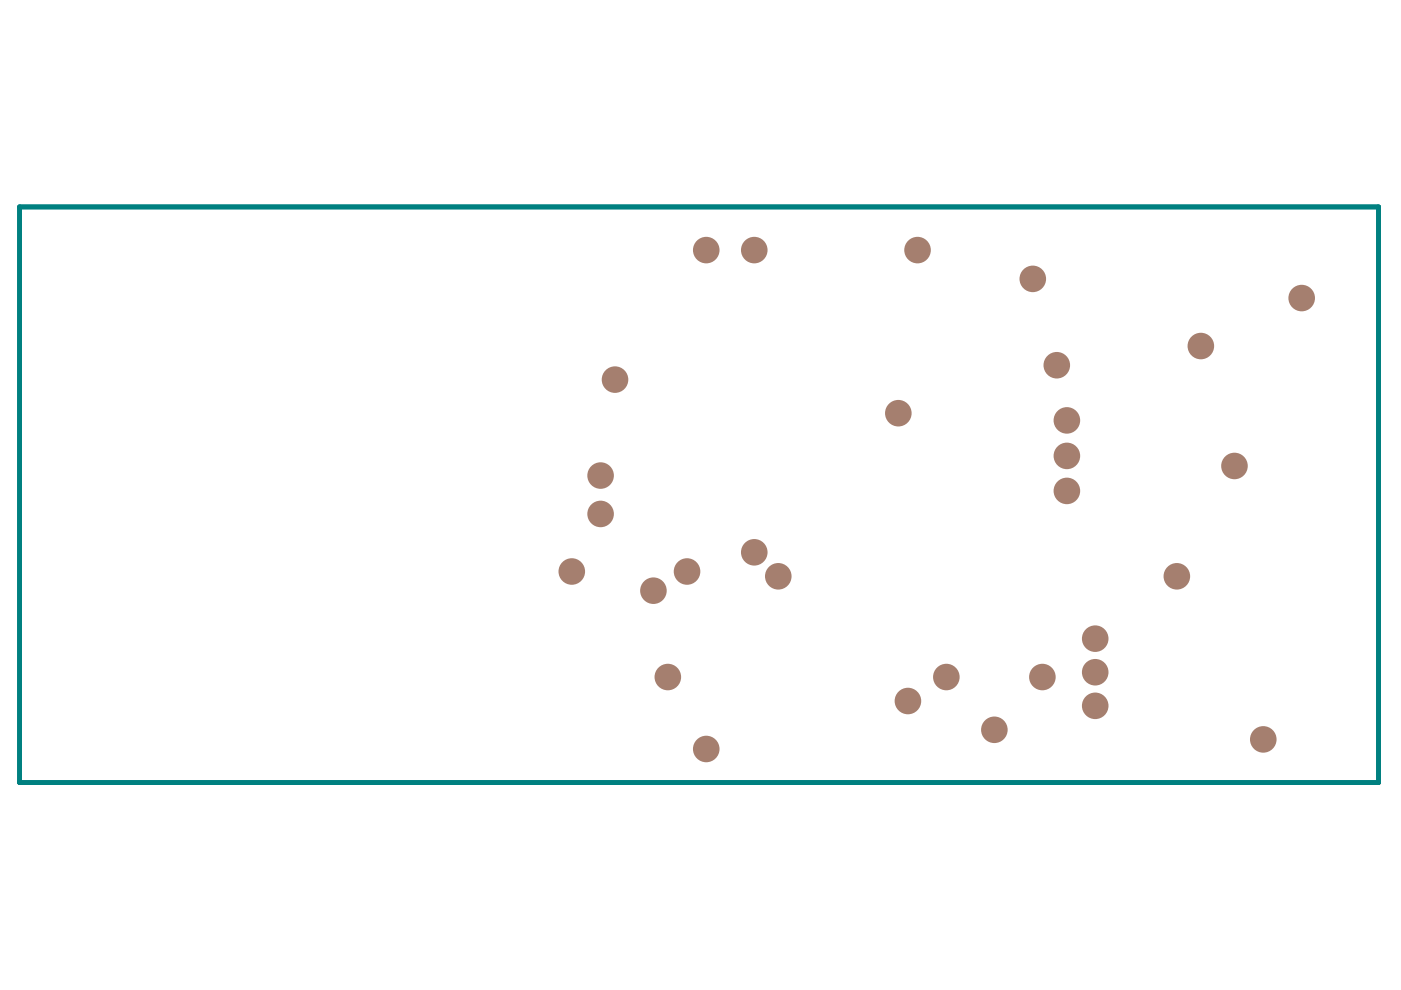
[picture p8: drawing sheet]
<svg xmlns="http://www.w3.org/2000/svg" width="297mm" height="210mm" viewBox="0 0 297 210" stroke-linecap="round" stroke-linejoin="round" font-family="sans-serif">
<path d="M4.2 43.9h288.1v122h-288.1z" fill="none" stroke="#008080" stroke-width="1"/>
<g fill="#a57f6f">
<circle cx="121.2" cy="121.2" r="2.82"/>
<circle cx="226.2" cy="96.7" r="2.82"/>
<circle cx="226.2" cy="104.1" r="2.82"/>
<circle cx="226.2" cy="89.1" r="2.82"/>
<circle cx="141.6" cy="143.5" r="2.82"/>
<circle cx="219" cy="59.1" r="2.82"/>
<circle cx="149.7" cy="53" r="2.82"/>
<circle cx="276" cy="63.2" r="2.82"/>
<circle cx="261.7" cy="98.8" r="2.82"/>
<circle cx="254.6" cy="73.4" r="2.82"/>
<circle cx="224.1" cy="77.4" r="2.82"/>
<circle cx="192.5" cy="148.6" r="2.82"/>
<circle cx="127.3" cy="109" r="2.82"/>
<circle cx="130.4" cy="80.5" r="2.82"/>
<circle cx="145.7" cy="121.2" r="2.82"/>
<circle cx="190.5" cy="87.6" r="2.82"/>
<circle cx="267.8" cy="156.8" r="2.82"/>
<circle cx="249.5" cy="122.2" r="2.82"/>
<circle cx="210.8" cy="154.7" r="2.82"/>
<circle cx="149.7" cy="158.8" r="2.82"/>
<circle cx="232.2" cy="149.7" r="2.82"/>
<circle cx="232.2" cy="142.5" r="2.82"/>
<circle cx="232.2" cy="135.4" r="2.82"/>
<circle cx="221" cy="143.5" r="2.82"/>
<circle cx="200.6" cy="143.5" r="2.82"/>
<circle cx="165" cy="122.2" r="2.82"/>
<circle cx="159.9" cy="117.1" r="2.82"/>
<circle cx="194.5" cy="53" r="2.82"/>
<circle cx="159.9" cy="53" r="2.82"/>
<circle cx="127.3" cy="100.8" r="2.82"/>
<circle cx="138.5" cy="125.2" r="2.82"/>
</g>
</svg>
